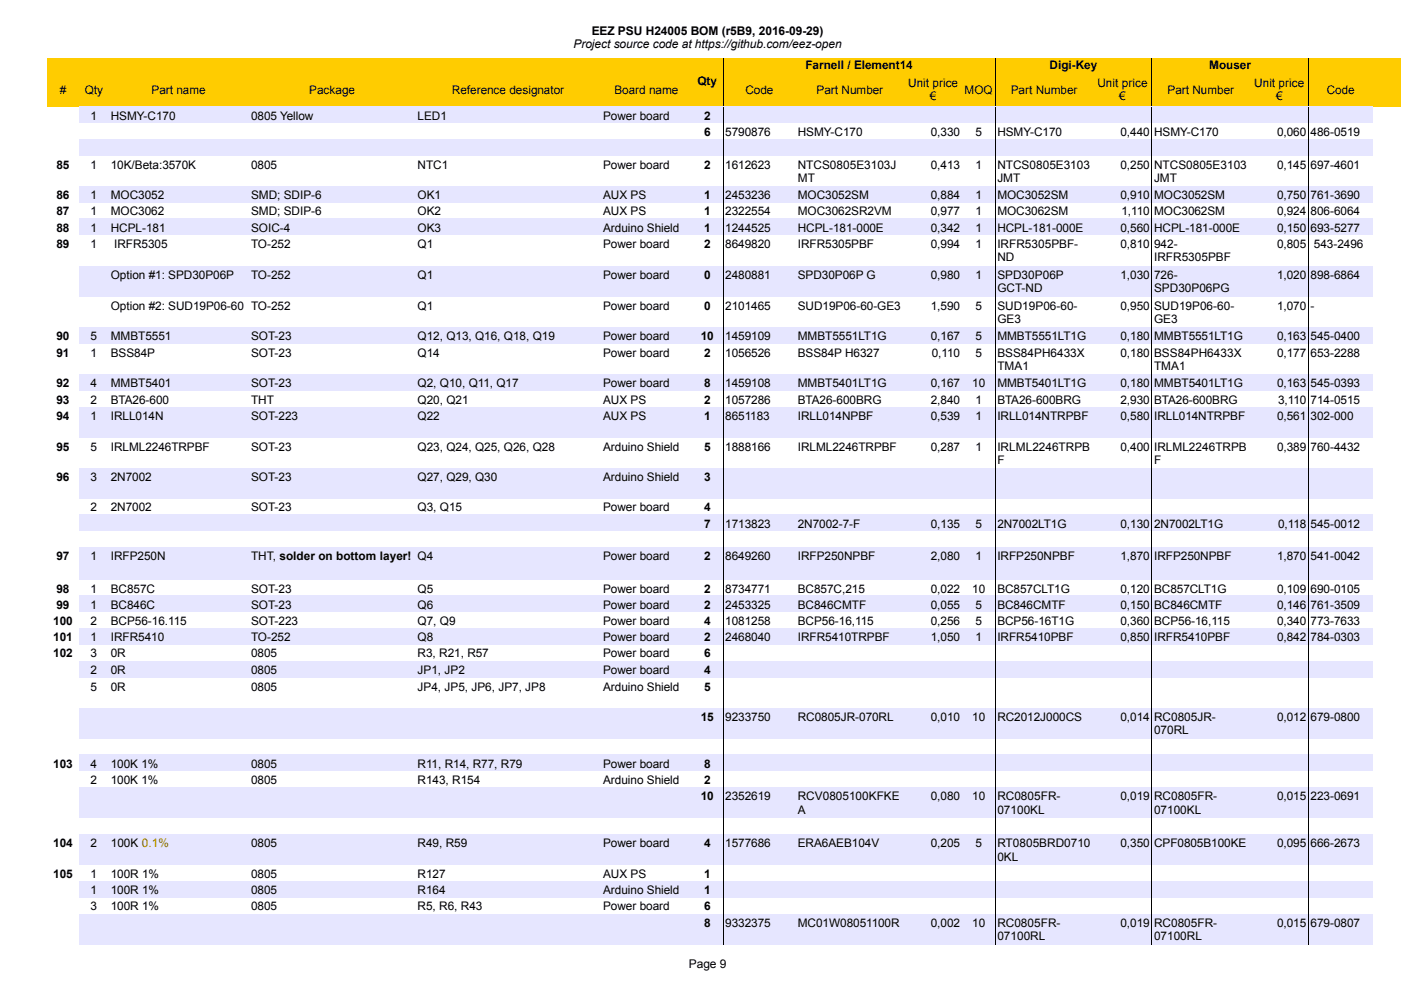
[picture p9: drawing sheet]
<svg xmlns="http://www.w3.org/2000/svg" width="297mm" height="210mm" viewBox="0 0 297 210" stroke-linecap="round" stroke-linejoin="round" font-family="sans-serif">
<defs><g id="words">
<g font-size="2.5">
<text x="121.6" y="10.2">Project source code at https://github.com/eez-open</text>
<text x="125.4" y="7.4">EEZ PSU H24005 BOM (r5B9, 2016-09-29)</text>
<text x="170.8" y="14.7">Farnell / Element14</text>
<text x="222.5" y="14.7">Digi-Key</text>
<text x="256.4" y="14.7">Mouser</text>
<text x="12.7" y="19.9">#</text>
<text x="18" y="19.9">Qty</text>
<text x="32.1" y="19.9">Part name</text>
<text x="65.6" y="19.9">Package</text>
<text x="95.8" y="19.9">Reference designator</text>
<text x="130.3" y="19.9">Board name</text>
<text x="147.9" y="18">Qty</text>
<text x="158" y="19.9">Code</text>
<text x="173.1" y="19.9">Part Number</text>
<text x="192.5" y="18.5">Unit price</text>
<text x="197.2" y="21.3">€</text>
<text x="204.5" y="19.9">MOQ</text>
<text x="214.3" y="19.9">Part Number</text>
<text x="232.7" y="18.5">Unit price</text>
<text x="237.3" y="21.3">€</text>
<text x="247.5" y="19.9">Part Number</text>
<text x="265.9" y="18.5">Unit price</text>
<text x="270.5" y="21.3">€</text>
<text x="281.3" y="19.9">Code</text>
<text x="19.2" y="25.4">1</text>
<text x="23.5" y="25.4">HSMY-C170</text>
<text x="53.2" y="25.4">0805 Yellow</text>
<text x="88.5" y="25.4">LED1</text>
<text x="127.9" y="25.4">Power board</text>
<text x="149.3" y="25.4">2</text>
<text x="149.3" y="28.9">6</text>
<text x="153.8" y="28.9">5790876</text>
<text x="169.2" y="28.9">HSMY-C170</text>
<text x="197.3" y="28.9">0,330</text>
<text x="206.8" y="28.9">5</text>
<text x="211.5" y="28.9">HSMY-C170</text>
<text x="237.6" y="28.9">0,440</text>
<text x="244.7" y="28.9">HSMY-C170</text>
<text x="270.8" y="28.9">0,060</text>
<text x="277.9" y="28.9">486-0519</text>
<text x="12" y="35.7">85</text>
<text x="19.2" y="35.7">1</text>
<text x="23.5" y="35.7">10K/Beta:3570K</text>
<text x="53.2" y="35.7">0805</text>
<text x="88.5" y="35.7">NTC1</text>
<text x="127.9" y="35.7">Power board</text>
<text x="149.3" y="35.7">2</text>
<text x="153.8" y="35.7">1612623</text>
<text x="169.2" y="35.8">NTCS0805E3103J</text>
<text x="197.3" y="35.7">0,413</text>
<text x="206.8" y="35.7">1</text>
<text x="211.5" y="35.8">NTCS0805E3103</text>
<text x="237.6" y="35.7">0,250</text>
<text x="244.7" y="35.8">NTCS0805E3103</text>
<text x="270.8" y="35.7">0,145</text>
<text x="277.9" y="35.7">697-4601</text>
<text x="169.2" y="38.6">MT</text>
<text x="211.5" y="38.6">JMT</text>
<text x="244.7" y="38.6">JMT</text>
<text x="12" y="42.3">86</text>
<text x="12" y="45.7">87</text>
<text x="19.2" y="42.3">1</text>
<text x="19.2" y="45.7">1</text>
<text x="23.5" y="42.3">MOC3052</text>
<text x="23.5" y="45.7">MOC3062</text>
<text x="53.2" y="42.3">SMD; SDIP-6</text>
<text x="53.2" y="45.7">SMD; SDIP-6</text>
<text x="88.5" y="42.3">OK1</text>
<text x="88.5" y="45.7">OK2</text>
<text x="127.9" y="42.3">AUX PS</text>
<text x="127.9" y="45.7">AUX PS</text>
<text x="149.3" y="42.3">1</text>
<text x="149.3" y="45.7">1</text>
<text x="153.8" y="42.3">2453236</text>
<text x="153.8" y="45.7">2322554</text>
<text x="169.2" y="42.3">MOC3052SM</text>
<text x="169.2" y="45.7">MOC3062SR2VM</text>
<text x="197.3" y="42.3">0,884</text>
<text x="197.3" y="45.7">0,977</text>
<text x="206.8" y="42.3">1</text>
<text x="206.8" y="45.7">1</text>
<text x="211.5" y="42.3">MOC3052SM</text>
<text x="211.5" y="45.7">MOC3062SM</text>
<text x="237.6" y="42.3">0,910</text>
<text x="237.8" y="45.7">1,110</text>
<text x="244.7" y="42.3">MOC3052SM</text>
<text x="244.7" y="45.7">MOC3062SM</text>
<text x="270.8" y="42.3">0,750</text>
<text x="270.8" y="45.7">0,924</text>
<text x="277.9" y="42.3">761-3690</text>
<text x="277.9" y="45.7">806-6064</text>
<text x="12" y="49.1">88</text>
<text x="12" y="52.6">89</text>
<text x="19.2" y="49.1">1</text>
<text x="19.2" y="52.6">1</text>
<text x="23.5" y="49.1">HCPL-181</text>
<text x="24.2" y="52.6">IRFR5305</text>
<text x="53.2" y="49.1">SOIC-4</text>
<text x="53.2" y="52.6">TO-252</text>
<text x="88.5" y="49.1">OK3</text>
<text x="88.5" y="52.6">Q1</text>
<text x="127.9" y="49.1">Arduino Shield</text>
<text x="127.9" y="52.6">Power board</text>
<text x="149.3" y="49.1">1</text>
<text x="149.3" y="52.6">2</text>
<text x="153.8" y="49.1">1244525</text>
<text x="153.8" y="52.6">8649820</text>
<text x="169.2" y="49.1">HCPL-181-000E</text>
<text x="169.2" y="52.6">IRFR5305PBF</text>
<text x="197.3" y="49.1">0,342</text>
<text x="197.3" y="52.6">0,994</text>
<text x="206.8" y="49.1">1</text>
<text x="206.8" y="52.6">1</text>
<text x="211.5" y="49.1">HCPL-181-000E</text>
<text x="211.5" y="52.6">IRFR5305PBF-</text>
<text x="237.6" y="49.1">0,560</text>
<text x="237.6" y="52.6">0,810</text>
<text x="244.7" y="49.1">HCPL-181-000E</text>
<text x="244.7" y="52.6">942-</text>
<text x="270.8" y="49.1">0,150</text>
<text x="270.8" y="52.6">0,805</text>
<text x="277.9" y="49.1">693-5277</text>
<text x="278.6" y="52.6">543-2496</text>
<text x="23.5" y="59.1">Option #1: SPD30P06P</text>
<text x="53.2" y="59.1">TO-252</text>
<text x="88.5" y="59.1">Q1</text>
<text x="127.9" y="59.1">Power board</text>
<text x="149.3" y="59.1">0</text>
<text x="153.8" y="59.1">2480881</text>
<text x="169.2" y="59.1">SPD30P06P G</text>
<text x="197.3" y="59.1">0,980</text>
<text x="206.8" y="59.1">1</text>
<text x="211.5" y="55.4">ND</text>
<text x="211.5" y="59.2">SPD30P06P</text>
<text x="237.6" y="59.1">1,030</text>
<text x="244.7" y="55.4">IRFR5305PBF</text>
<text x="244.7" y="59.2">726-</text>
<text x="270.8" y="59.1">1,020</text>
<text x="277.9" y="59.1">898-6864</text>
<text x="23.5" y="65.7">Option #2: SUD19P06-60 TO-252</text>
<text x="88.5" y="65.7">Q1</text>
<text x="127.9" y="65.7">Power board</text>
<text x="149.3" y="65.7">0</text>
<text x="153.8" y="65.7">2101465</text>
<text x="169.2" y="65.7">SUD19P06-60-GE3</text>
<text x="197.3" y="65.7">1,590</text>
<text x="206.8" y="65.7">5</text>
<text x="211.5" y="61.9">GCT-ND</text>
<text x="211.5" y="65.7">SUD19P06-60-</text>
<text x="237.6" y="65.7">0,950</text>
<text x="244.7" y="61.9">SPD30P06PG</text>
<text x="244.7" y="65.7">SUD19P06-60-</text>
<text x="270.8" y="65.7">1,070</text>
<text x="277.9" y="65.7">-</text>
<text x="211.5" y="68.5">GE3</text>
<text x="244.7" y="68.5">GE3</text>
<text x="12" y="72.2">90</text>
<text x="12" y="75.6">91</text>
<text x="19.2" y="72.2">5</text>
<text x="19.2" y="75.6">1</text>
<text x="23.5" y="72.2">MMBT5551</text>
<text x="23.5" y="75.6">BSS84P</text>
<text x="53.2" y="72.2">SOT-23</text>
<text x="53.2" y="75.6">SOT-23</text>
<text x="88.5" y="72.2">Q12, Q13, Q16, Q18, Q19</text>
<text x="88.5" y="75.6">Q14</text>
<text x="127.9" y="72.2">Power board</text>
<text x="127.9" y="75.6">Power board</text>
<text x="148.6" y="72.2">10</text>
<text x="149.3" y="75.6">2</text>
<text x="153.8" y="72.2">1459109</text>
<text x="153.8" y="75.6">1056526</text>
<text x="169.2" y="72.2">MMBT5551LT1G</text>
<text x="169.2" y="75.6">BSS84P H6327</text>
<text x="197.3" y="72.2">0,167</text>
<text x="197.6" y="75.6">0,110</text>
<text x="206.8" y="72.2">5</text>
<text x="206.8" y="75.6">5</text>
<text x="211.5" y="72.2">MMBT5551LT1G</text>
<text x="211.5" y="75.6">BSS84PH6433X</text>
<text x="237.6" y="72.2">0,180</text>
<text x="237.6" y="75.6">0,180</text>
<text x="244.7" y="72.2">MMBT5551LT1G</text>
<text x="244.7" y="75.6">BSS84PH6433X</text>
<text x="270.8" y="72.2">0,163</text>
<text x="270.8" y="75.6">0,177</text>
<text x="277.9" y="72.2">545-0400</text>
<text x="277.9" y="75.6">653-2288</text>
<text x="12" y="82.1">92</text>
<text x="19.2" y="82.1">4</text>
<text x="23.5" y="82.1">MMBT5401</text>
<text x="53.2" y="82.1">SOT-23</text>
<text x="88.5" y="82.1">Q2, Q10, Q11, Q17</text>
<text x="127.9" y="82.1">Power board</text>
<text x="149.3" y="82.1">8</text>
<text x="153.8" y="82.1">1459108</text>
<text x="169.2" y="82.1">MMBT5401LT1G</text>
<text x="197.3" y="82.1">0,167</text>
<text x="206.1" y="82.1">10</text>
<text x="211.5" y="82.1">MMBT5401LT1G</text>
<text x="211.5" y="78.5">TMA1</text>
<text x="237.6" y="82.1">0,180</text>
<text x="244.7" y="82.1">MMBT5401LT1G</text>
<text x="244.7" y="78.5">TMA1</text>
<text x="270.8" y="82.1">0,163</text>
<text x="277.9" y="82.1">545-0393</text>
<text x="12" y="85.6">93</text>
<text x="12" y="89">94</text>
<text x="19.2" y="85.6">2</text>
<text x="19.2" y="89">1</text>
<text x="23.5" y="85.6">BTA26-600</text>
<text x="23.5" y="89">IRLL014N</text>
<text x="53.2" y="85.6">THT</text>
<text x="53.2" y="89">SOT-223</text>
<text x="88.5" y="85.6">Q20, Q21</text>
<text x="88.5" y="89">Q22</text>
<text x="127.9" y="85.6">AUX PS</text>
<text x="127.9" y="89">AUX PS</text>
<text x="149.3" y="85.6">2</text>
<text x="149.3" y="89">1</text>
<text x="153.8" y="85.6">1057286</text>
<text x="153.8" y="89">8651183</text>
<text x="169.2" y="85.6">BTA26-600BRG</text>
<text x="169.2" y="89">IRLL014NPBF</text>
<text x="197.3" y="85.6">2,840</text>
<text x="197.3" y="89">0,539</text>
<text x="206.8" y="85.6">1</text>
<text x="206.8" y="89">1</text>
<text x="211.5" y="85.6">BTA26-600BRG</text>
<text x="211.5" y="89">IRLL014NTRPBF</text>
<text x="237.6" y="85.6">2,930</text>
<text x="237.6" y="89">0,580</text>
<text x="244.7" y="85.6">BTA26-600BRG</text>
<text x="244.7" y="89">IRLL014NTRPBF</text>
<text x="270.8" y="89">0,561</text>
<text x="271" y="85.6">3,110</text>
<text x="277.9" y="85.6">714-0515</text>
<text x="277.9" y="89">302-000</text>
<text x="12" y="95.6">95</text>
<text x="19.2" y="95.6">5</text>
<text x="23.5" y="95.6">IRLML2246TRPBF</text>
<text x="53.2" y="95.6">SOT-23</text>
<text x="88.5" y="95.6">Q23, Q24, Q25, Q26, Q28</text>
<text x="127.9" y="95.6">Arduino Shield</text>
<text x="149.3" y="95.6">5</text>
<text x="153.8" y="95.6">1888166</text>
<text x="169.2" y="95.6">IRLML2246TRPBF</text>
<text x="197.3" y="95.6">0,287</text>
<text x="206.8" y="95.6">1</text>
<text x="211.5" y="95.6">IRLML2246TRPB</text>
<text x="237.6" y="95.6">0,400</text>
<text x="244.7" y="95.6">IRLML2246TRPB</text>
<text x="270.8" y="95.6">0,389</text>
<text x="277.9" y="95.6">760-4432</text>
<text x="12" y="101.9">96</text>
<text x="19.2" y="101.9">3</text>
<text x="23.5" y="101.9">2N7002</text>
<text x="53.2" y="101.9">SOT-23</text>
<text x="88.5" y="101.9">Q27, Q29, Q30</text>
<text x="127.9" y="101.9">Arduino Shield</text>
<text x="149.3" y="101.9">3</text>
<text x="211.5" y="98.4">F</text>
<text x="244.7" y="98.4">F</text>
<text x="19.2" y="108.4">2</text>
<text x="23.5" y="108.4">2N7002</text>
<text x="53.2" y="108.4">SOT-23</text>
<text x="88.5" y="108.4">Q3, Q15</text>
<text x="127.9" y="108.4">Power board</text>
<text x="149.3" y="108.4">4</text>
<text x="149.3" y="111.9">7</text>
<text x="153.8" y="111.9">1713823</text>
<text x="169.2" y="111.9">2N7002-7-F</text>
<text x="197.3" y="111.9">0,135</text>
<text x="206.8" y="111.9">5</text>
<text x="211.5" y="111.9">2N7002LT1G</text>
<text x="237.6" y="111.9">0,130</text>
<text x="244.7" y="111.9">2N7002LT1G</text>
<text x="271" y="111.9">0,118</text>
<text x="277.9" y="111.9">545-0012</text>
<text x="12" y="118.7">97</text>
<text x="19.2" y="118.7">1</text>
<text x="23.5" y="118.7">IRFP250N</text>
<text x="53.2" y="118.8">THT, solder on bottom layer! Q4</text>
<text x="127.9" y="118.7">Power board</text>
<text x="149.3" y="118.7">2</text>
<text x="153.8" y="118.7">8649260</text>
<text x="169.2" y="118.7">IRFP250NPBF</text>
<text x="197.3" y="118.7">2,080</text>
<text x="206.8" y="118.7">1</text>
<text x="211.5" y="118.7">IRFP250NPBF</text>
<text x="237.6" y="118.7">1,870</text>
<text x="244.7" y="118.7">IRFP250NPBF</text>
<text x="270.8" y="118.7">1,870</text>
<text x="277.9" y="118.7">541-0042</text>
<text x="12" y="125.6">98</text>
<text x="19.2" y="125.6">1</text>
<text x="23.5" y="125.6">BC857C</text>
<text x="53.2" y="125.6">SOT-23</text>
<text x="88.5" y="125.6">Q5</text>
<text x="127.9" y="125.6">Power board</text>
<text x="149.3" y="125.6">2</text>
<text x="153.8" y="125.6">8734771</text>
<text x="169.2" y="125.6">BC857C,215</text>
<text x="197.3" y="125.6">0,022</text>
<text x="206.1" y="125.6">10</text>
<text x="211.5" y="125.6">BC857CLT1G</text>
<text x="237.6" y="125.6">0,120</text>
<text x="244.7" y="125.6">BC857CLT1G</text>
<text x="270.8" y="125.6">0,109</text>
<text x="277.9" y="125.6">690-0105</text>
<text x="12" y="129.1">99</text>
<text x="19.2" y="129.1">1</text>
<text x="23.5" y="129.1">BC846C</text>
<text x="53.2" y="129.1">SOT-23</text>
<text x="88.5" y="129.1">Q6</text>
<text x="127.9" y="129.1">Power board</text>
<text x="149.3" y="129.1">2</text>
<text x="153.8" y="129.1">2453325</text>
<text x="169.2" y="129.1">BC846CMTF</text>
<text x="197.3" y="129.1">0,055</text>
<text x="206.8" y="129.1">5</text>
<text x="211.5" y="129.1">BC846CMTF</text>
<text x="237.6" y="129.1">0,150</text>
<text x="244.7" y="129.1">BC846CMTF</text>
<text x="270.8" y="129.1">0,146</text>
<text x="277.9" y="129.1">761-3509</text>
<text x="11.3" y="132.5">100</text>
<text x="11.3" y="136">101</text>
<text x="19.2" y="132.5">2</text>
<text x="19.2" y="136">1</text>
<text x="23.5" y="132.5">BCP56-16.115</text>
<text x="23.5" y="136">IRFR5410</text>
<text x="53.2" y="132.5">SOT-223</text>
<text x="53.2" y="136">TO-252</text>
<text x="88.5" y="132.5">Q7, Q9</text>
<text x="88.5" y="136">Q8</text>
<text x="127.9" y="132.5">Power board</text>
<text x="127.9" y="136">Power board</text>
<text x="149.3" y="132.5">4</text>
<text x="149.3" y="136">2</text>
<text x="153.8" y="132.5">1081258</text>
<text x="153.8" y="136">2468040</text>
<text x="169.2" y="132.5">BCP56-16,115</text>
<text x="169.2" y="136">IRFR5410TRPBF</text>
<text x="197.3" y="132.5">0,256</text>
<text x="197.3" y="136">1,050</text>
<text x="206.8" y="132.5">5</text>
<text x="206.8" y="136">1</text>
<text x="211.5" y="132.5">BCP56-16T1G</text>
<text x="211.5" y="136">IRFR5410PBF</text>
<text x="237.6" y="132.5">0,360</text>
<text x="237.6" y="136">0,850</text>
<text x="244.7" y="132.5">BCP56-16,115</text>
<text x="244.7" y="136">IRFR5410PBF</text>
<text x="270.8" y="132.5">0,340</text>
<text x="270.8" y="136">0,842</text>
<text x="277.9" y="132.5">773-7633</text>
<text x="277.9" y="136">784-0303</text>
<text x="11.3" y="139.4">102</text>
<text x="19.2" y="139.4">3</text>
<text x="19.2" y="143">2</text>
<text x="23.5" y="139.4">0R</text>
<text x="23.5" y="143">0R</text>
<text x="53.2" y="139.4">0805</text>
<text x="53.2" y="143">0805</text>
<text x="88.5" y="139.4">R3, R21, R57</text>
<text x="88.5" y="143">JP1, JP2</text>
<text x="127.9" y="139.4">Power board</text>
<text x="127.9" y="143">Power board</text>
<text x="149.3" y="139.4">6</text>
<text x="149.3" y="143">4</text>
<text x="19.2" y="146.4">5</text>
<text x="23.5" y="146.4">0R</text>
<text x="53.2" y="146.4">0805</text>
<text x="88.5" y="146.4">JP4, JP5, JP6, JP7, JP8</text>
<text x="127.9" y="146.4">Arduino Shield</text>
<text x="149.3" y="146.4">5</text>
<text x="148.6" y="152.8">15</text>
<text x="153.8" y="152.8">9233750</text>
<text x="169.2" y="152.8">RC0805JR-070RL</text>
<text x="197.3" y="152.8">0,010</text>
<text x="206.1" y="152.8">10</text>
<text x="211.5" y="152.8">RC2012J000CS</text>
<text x="237.6" y="152.8">0,014</text>
<text x="244.7" y="152.8">RC0805JR-</text>
<text x="244.7" y="155.6">070RL</text>
<text x="270.8" y="152.8">0,012</text>
<text x="277.9" y="152.8">679-0800</text>
<text x="11.3" y="162.8">103</text>
<text x="19.2" y="162.8">4</text>
<text x="19.2" y="166.2">2</text>
<text x="23.5" y="162.8">100K 1%</text>
<text x="23.5" y="166.2">100K 1%</text>
<text x="53.2" y="162.8">0805</text>
<text x="53.2" y="166.2">0805</text>
<text x="88.5" y="162.8">R11, R14, R77, R79</text>
<text x="88.5" y="166.2">R143, R154</text>
<text x="127.9" y="162.8">Power board</text>
<text x="127.9" y="166.2">Arduino Shield</text>
<text x="149.3" y="162.8">8</text>
<text x="149.3" y="166.2">2</text>
<text x="148.6" y="169.7">10</text>
<text x="153.8" y="169.7">2352619</text>
<text x="169.2" y="169.7">RCV0805100KFKE</text>
<text x="169.2" y="172.5">A</text>
<text x="197.3" y="169.7">0,080</text>
<text x="206.1" y="169.7">10</text>
<text x="211.5" y="169.7">RC0805FR-</text>
<text x="211.5" y="172.5">07100KL</text>
<text x="237.6" y="169.7">0,019</text>
<text x="244.7" y="169.7">RC0805FR-</text>
<text x="244.7" y="172.5">07100KL</text>
<text x="270.8" y="169.7">0,015</text>
<text x="277.9" y="169.7">223-0691</text>
<text x="11.3" y="179.6">104</text>
<text x="19.2" y="179.6">2</text>
<text x="23.5" y="179.6">100K 0.1%</text>
<text x="53.2" y="179.6">0805</text>
<text x="88.5" y="179.6">R49, R59</text>
<text x="127.9" y="179.6">Power board</text>
<text x="149.3" y="179.6">4</text>
<text x="153.8" y="179.6">1577686</text>
<text x="169.2" y="179.6">ERA6AEB104V</text>
<text x="197.3" y="179.6">0,205</text>
<text x="206.8" y="179.6">5</text>
<text x="211.5" y="179.6">RT0805BRD0710</text>
<text x="237.6" y="179.6">0,350</text>
<text x="244.7" y="179.6">CPF0805B100KE</text>
<text x="270.8" y="179.6">0,095</text>
<text x="277.9" y="179.6">666-2673</text>
<text x="211.5" y="182.5">0KL</text>
<text x="11.3" y="186.1">105</text>
<text x="19.2" y="186.1">1</text>
<text x="19.2" y="189.6">1</text>
<text x="23.5" y="186.1">100R 1%</text>
<text x="23.5" y="189.6">100R 1%</text>
<text x="53.2" y="186.1">0805</text>
<text x="53.2" y="189.6">0805</text>
<text x="88.5" y="186.1">R127</text>
<text x="88.5" y="189.6">R164</text>
<text x="127.9" y="186.1">AUX PS</text>
<text x="127.9" y="189.6">Arduino Shield</text>
<text x="149.3" y="186.1">1</text>
<text x="149.3" y="189.6">1</text>
<text x="19.2" y="193">3</text>
<text x="23.5" y="193">100R 1%</text>
<text x="53.2" y="193">0805</text>
<text x="88.5" y="193">R5, R6, R43</text>
<text x="127.9" y="193">Power board</text>
<text x="149.3" y="193">6</text>
<text x="149.3" y="196.5">8</text>
<text x="153.8" y="196.5">9332375</text>
<text x="169.2" y="196.5">MC01W08051100R</text>
<text x="197.3" y="196.5">0,002</text>
<text x="206.1" y="196.5">10</text>
<text x="211.5" y="196.5">RC0805FR-</text>
<text x="237.6" y="196.5">0,019</text>
<text x="244.7" y="196.5">RC0805FR-</text>
<text x="270.8" y="196.5">0,015</text>
<text x="277.9" y="196.5">679-0807</text>
<text x="211.5" y="199.3">07100RL</text>
<text x="244.7" y="199.3">07100RL</text>
<text x="146" y="205.3">Page 9</text>
</g>
</g></defs>
<path d="M9.9 12.4h287.2v10.3h-287.2z" fill-rule="evenodd" fill="#fc0"/>
<path d="M153.3 12.4v10.3M211 12.4v10.3M244.2 12.4v10.3M277.4 12.4v10.3" fill="none" stroke="#000" stroke-width=".21"/>
<g fill="#e6e6ff">
<path d="M16.7 22.6h274.3v3.5h-274.3z" fill-rule="evenodd"/>
<path d="M16.7 29.5h274.3v3.5h-274.3z" fill-rule="evenodd"/>
<path d="M16.7 39.5h274.3v3.5h-274.3z" fill-rule="evenodd"/>
<path d="M16.7 46.4h274.3v3.4h-274.3z" fill-rule="evenodd"/>
<path d="M16.7 56.4h274.3v6.5h-274.3z" fill-rule="evenodd"/>
<path d="M16.7 69.4h274.3v3.5h-274.3z" fill-rule="evenodd"/>
<path d="M16.7 79.4h274.3v3.4h-274.3z" fill-rule="evenodd"/>
<path d="M16.7 86.3h274.3v6.5h-274.3z" fill-rule="evenodd"/>
<path d="M16.7 99.2h274.3v6.5h-274.3z" fill-rule="evenodd"/>
<path d="M16.7 109.1h274.3v3.5h-274.3z" fill-rule="evenodd"/>
<path d="M16.7 116h274.3v6.9h-274.3z" fill-rule="evenodd"/>
<path d="M16.7 126.3h274.3v3.5h-274.3z" fill-rule="evenodd"/>
<path d="M16.7 133.2h274.3v3.5h-274.3z" fill-rule="evenodd"/>
<path d="M16.7 140.2h274.3v3.5h-274.3z" fill-rule="evenodd"/>
<path d="M16.7 150.1h274.3v6.5h-274.3z" fill-rule="evenodd"/>
<path d="M16.7 160h274.3v3.5h-274.3z" fill-rule="evenodd"/>
<path d="M16.7 166.9h274.3v6.5h-274.3z" fill-rule="evenodd"/>
<path d="M16.7 176.9h274.3v6.5h-274.3z" fill-rule="evenodd"/>
<path d="M16.7 186.8h274.3v3.5h-274.3z" fill-rule="evenodd"/>
<path d="M16.7 193.7h274.3v6.5h-274.3z" fill-rule="evenodd"/>
</g>
<path d="M153.3 22.7v177.6M211 22.7v177.6M244.2 22.7v177.6M277.4 22.7v177.6" fill="none" stroke="#000" stroke-width=".21"/>
<use href="#words"/>
</svg>
